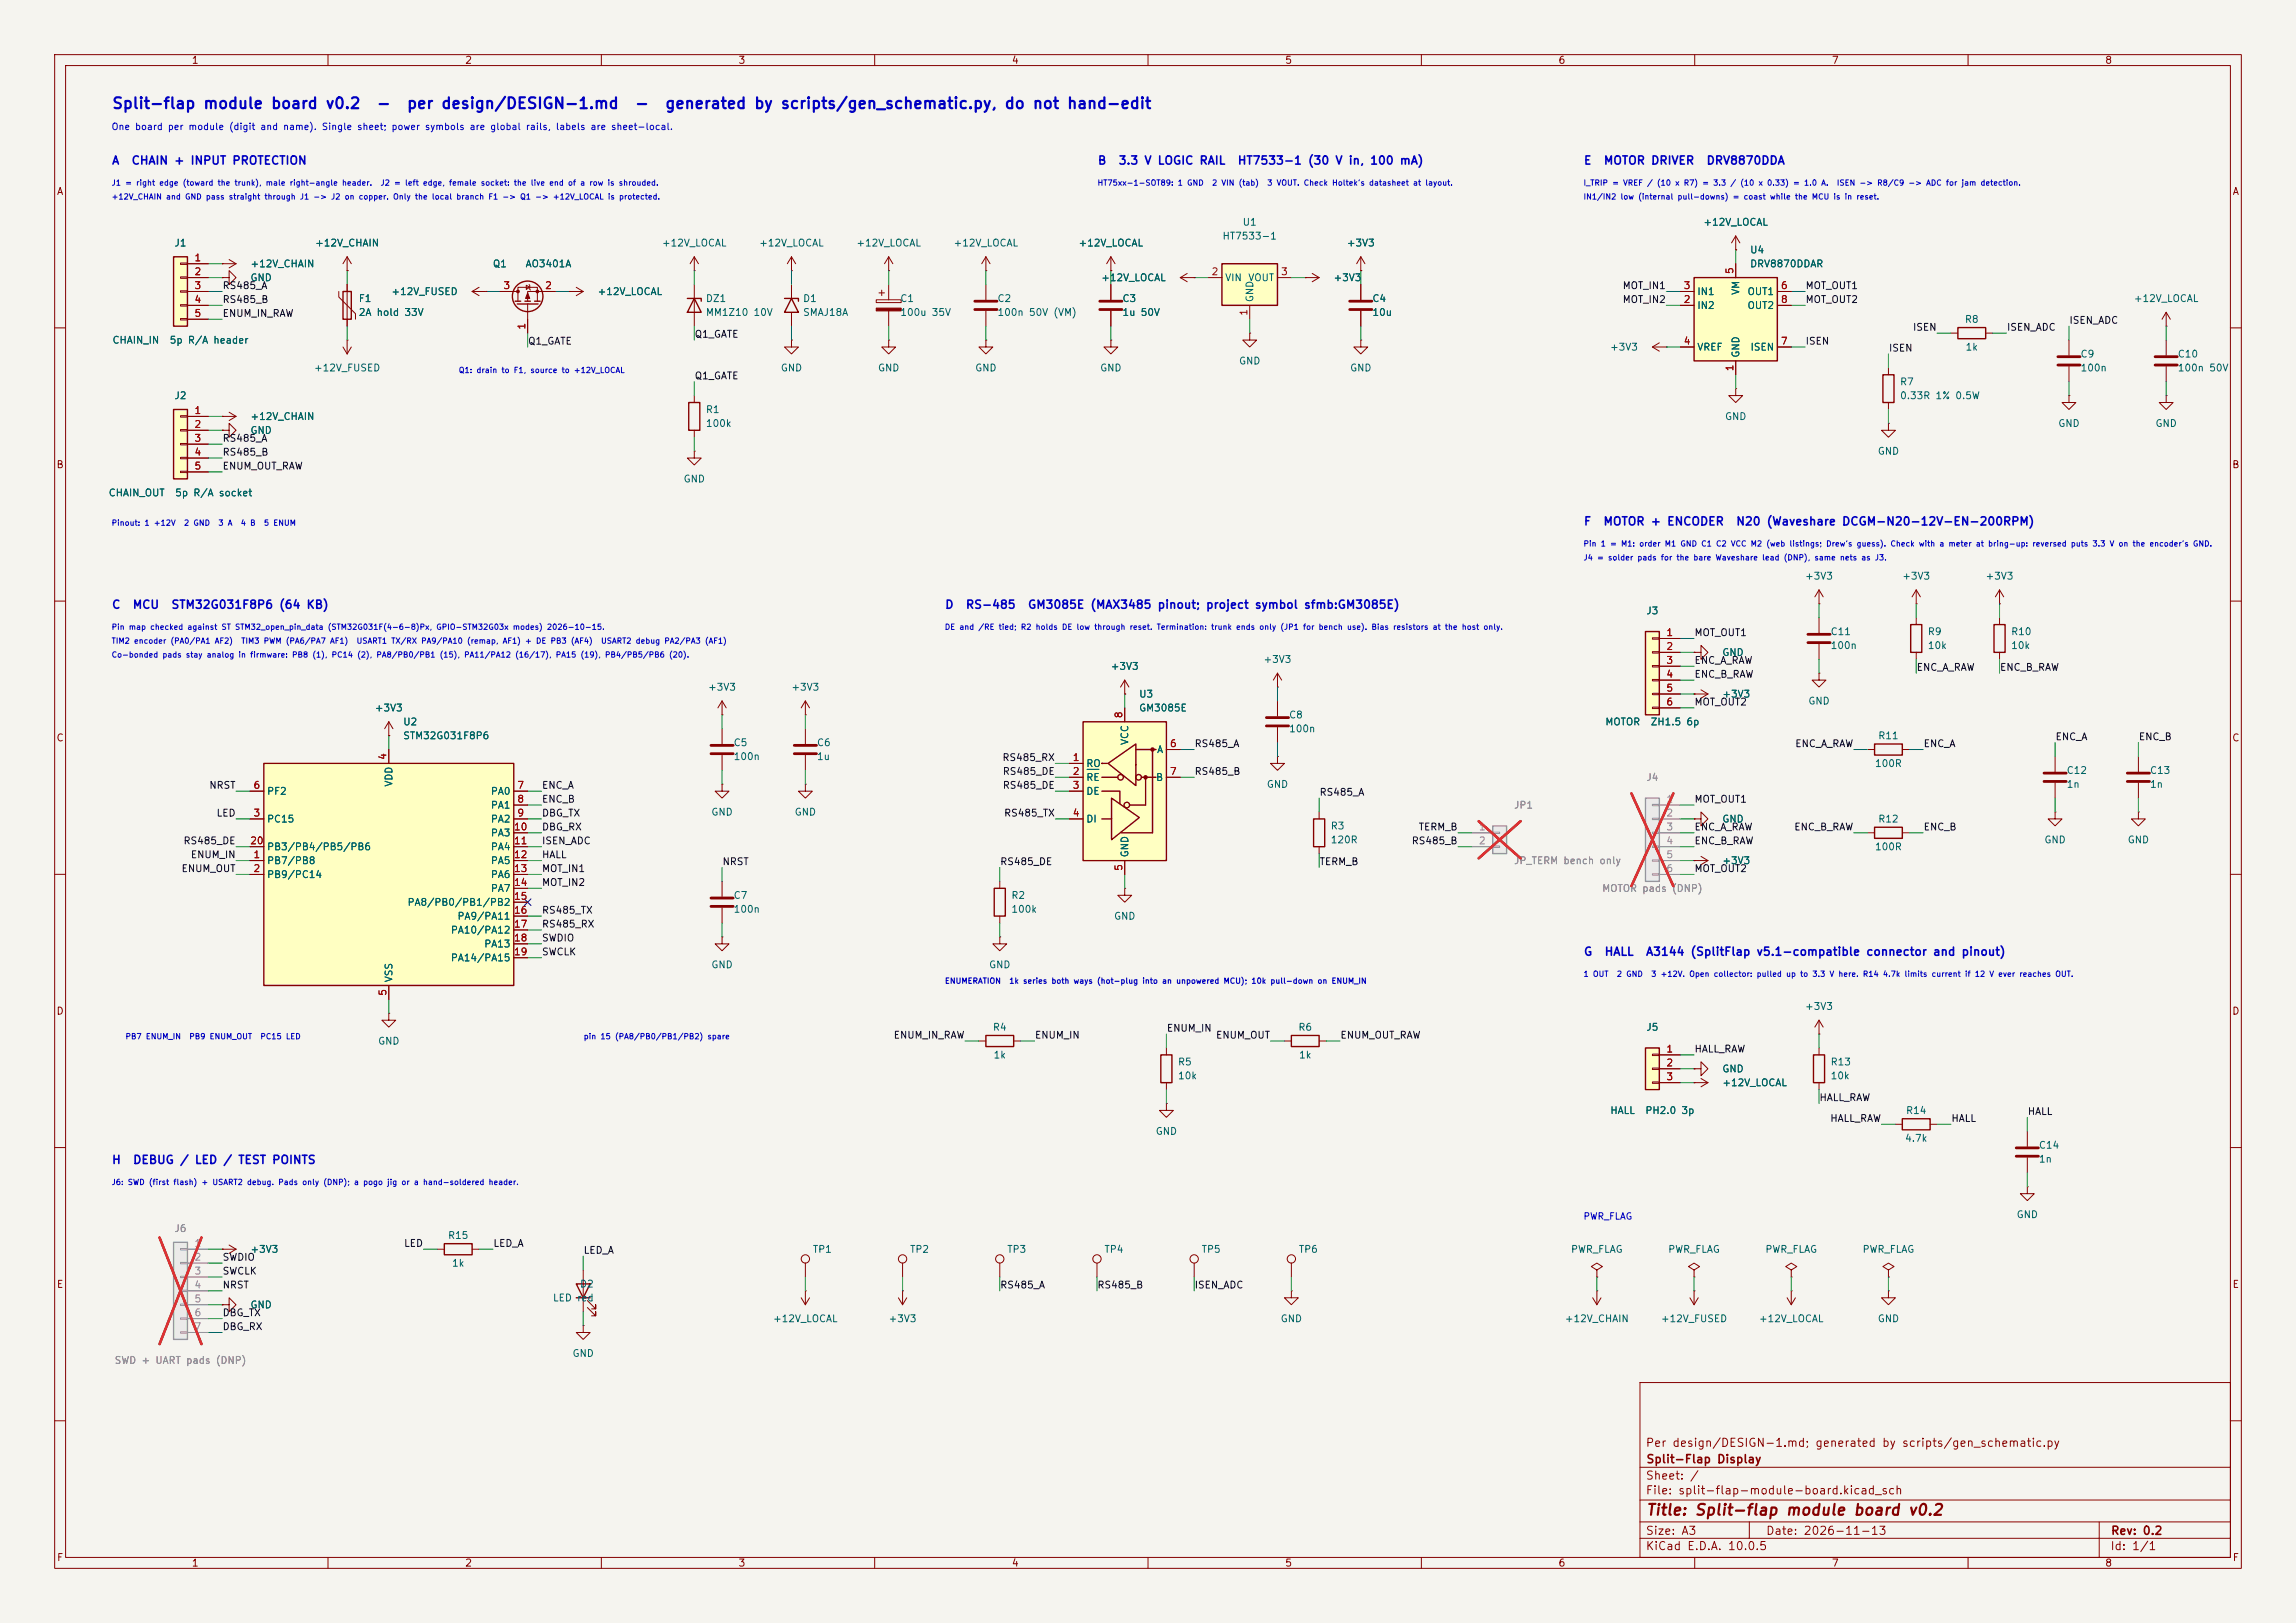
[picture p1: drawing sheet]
<svg xmlns="http://www.w3.org/2000/svg" width="420mm" height="297mm" viewBox="0 0 420 297" stroke-linecap="round" stroke-linejoin="round" font-family="sans-serif">
<defs><g id="words">
<g font-size="2" fill="#0000c2">
<text x="20.4" y="20.4">Split-flap module board v0.2</text>
<text x="68.8" y="20.4">-</text>
<text x="74.3" y="20.4">per design/DESIGN-1.md</text>
<text x="116" y="20.4">-</text>
<text x="121.5" y="20.4">generated by scripts/gen_schematic.py, do not hand-edit</text>
</g>
<text font-size="2" fill="#840000" x="301" y="277.8">Title: Split-flap module board v0.2</text>
<g font-size="1.5" fill="#0000c2">
<text x="20.4" y="30.5">A</text>
<text x="23.9" y="30.5">CHAIN + INPUT PROTECTION</text>
<text x="200.7" y="30.5">B</text>
<text x="204.5" y="30.5">3.3 V LOGIC RAIL</text>
<text x="226.3" y="30.5">HT7533-1 (30 V in, 100 mA)</text>
<text x="289.6" y="30.5">E</text>
<text x="293.3" y="30.5">MOTOR DRIVER</text>
<text x="312" y="30.5">DRV8870DDA</text>
<text x="289.6" y="96.5">F</text>
<text x="293.2" y="96.5">MOTOR + ENCODER</text>
<text x="317.5" y="96.5">N20 (Waveshare DCGM-N20-12V-EN-200RPM)</text>
<text x="20.4" y="111.8">C</text>
<text x="24.2" y="111.8">MCU</text>
<text x="31.2" y="111.8">STM32G031F8P6 (64 KB)</text>
<text x="172.8" y="111.8">D</text>
<text x="176.6" y="111.8">RS-485</text>
<text x="187.9" y="111.8">GM3085E (MAX3485 pinout; project symbol sfmb:GM3085E)</text>
<text x="289.6" y="175.3">G</text>
<text x="293.4" y="175.3">HALL</text>
<text x="301" y="175.3">A3144 (SplitFlap v5.1-compatible connector and pinout)</text>
<text x="20.4" y="213.4">H</text>
<text x="24.2" y="213.4">DEBUG / LED / TEST POINTS</text>
</g>
<g font-size="1.5" fill="#840000">
<text x="300.9" y="265.1">Per design/DESIGN-1.md; generated by scripts/gen_schematic.py</text>
<text x="301" y="268.1">Split-Flap Display</text>
<text x="300.9" y="273.8">File: split-flap-module-board.kicad_sch</text>
<text x="300.9" y="271.1">Sheet: /</text>
<text x="300.9" y="281.2">Size: A3</text>
<text x="322.9" y="281.2">Date: 2026-11-13</text>
<text x="386" y="281.2">Rev: 0.2</text>
<text x="300.9" y="284">KiCad E.D.A. 10.0.5</text>
<text x="385.9" y="284">Id: 1/1</text>
</g>
<g font-size="1.3" fill="#840000">
<text x="35" y="12">1</text>
<text x="85" y="12">2</text>
<text x="135" y="12">3</text>
<text x="185" y="12">4</text>
<text x="235" y="12">5</text>
<text x="285" y="12">6</text>
<text x="335" y="12">7</text>
<text x="385" y="12">8</text>
<text x="10.3" y="36">A</text>
<text x="408.3" y="36">A</text>
<text x="10.2" y="86">B</text>
<text x="408.2" y="86">B</text>
<text x="10.2" y="136">C</text>
<text x="408.2" y="136">C</text>
<text x="10.2" y="186">D</text>
<text x="408.2" y="186">D</text>
<text x="10.3" y="236">E</text>
<text x="408.3" y="236">E</text>
<text x="10.3" y="286">F</text>
<text x="35" y="287">1</text>
<text x="85" y="287">2</text>
<text x="135" y="287">3</text>
<text x="185" y="287">4</text>
<text x="235" y="287">5</text>
<text x="285" y="287">6</text>
<text x="335" y="287">7</text>
<text x="385" y="287">8</text>
<text x="408.3" y="286">F</text>
</g>
<g font-size="1.3" fill="#006464">
<text x="227.2" y="41.6">U1</text>
<text x="311.5" y="41.6">+12V_LOCAL</text>
<text x="31.8" y="45.4">J1</text>
<text x="57.5" y="45.4">+12V_CHAIN</text>
<text x="121" y="45.4">+12V_LOCAL</text>
<text x="138.8" y="45.4">+12V_LOCAL</text>
<text x="156.5" y="45.4">+12V_LOCAL</text>
<text x="174.3" y="45.4">+12V_LOCAL</text>
<text x="197.2" y="45.4">+12V_LOCAL</text>
<text x="223.5" y="44.1">HT7533-1</text>
<text x="246.3" y="45.4">+3V3</text>
<text x="320" y="46.7">U4</text>
<text x="45.7" y="49.2">+12V_CHAIN</text>
<text x="45.7" y="51.8">GND</text>
<text x="90" y="49.2">Q1</text>
<text x="96" y="49.2">AO3401A</text>
<text x="201.3" y="51.8">+12V_LOCAL</text>
<text x="224" y="51.8">VIN</text>
<text x="228.2" y="51.8">VOUT</text>
<text x="243.8" y="51.8">+3V3</text>
<text x="320" y="49.2">DRV8870DDAR</text>
<text x="65.5" y="55.6">F1</text>
<text x="65.5" y="58.1">2A hold 33V</text>
<text x="71.5" y="54.3">+12V_FUSED</text>
<text x="109.2" y="54.3">+12V_LOCAL</text>
<text x="129" y="55.6">DZ1</text>
<text x="129" y="58.1">MM1Z10 10V</text>
<text x="146.8" y="55.6">D1</text>
<text x="146.8" y="58.1">SMAJ18A</text>
<text x="164.6" y="55.6">C1</text>
<text x="164.6" y="58.1">100u 35V</text>
<text x="182.4" y="55.6">C2</text>
<text x="182.4" y="58.1">100n 50V (VM)</text>
<text x="205.2" y="55.6">C3</text>
<text x="205.2" y="58.1">1u 50V</text>
<text x="229.6" y="55.4" transform="rotate(-90 229.6 55.4)">GND</text>
<text x="250.9" y="55.6">C4</text>
<text x="250.9" y="58.1">10u</text>
<text x="310.4" y="56.8">IN2</text>
<text x="310.4" y="54.3">IN1</text>
<text x="318.5" y="54.1" transform="rotate(-90 318.5 54.1)">VM</text>
<text x="319.5" y="54.3">OUT1</text>
<text x="319.5" y="56.8">OUT2</text>
<text x="359.3" y="59.4">R8</text>
<text x="390.2" y="55.6">+12V_LOCAL</text>
<text x="20.5" y="63.2">CHAIN_IN</text>
<text x="30.9" y="63.2">5p R/A header</text>
<text x="294.4" y="64.5">+3V3</text>
<text x="310.4" y="64.5">VREF</text>
<text x="318.5" y="65.6" transform="rotate(-90 318.5 65.6)">GND</text>
<text x="320.1" y="64.5">ISEN</text>
<text x="359.4" y="64.5">1k</text>
<text x="380.5" y="65.7">C9</text>
<text x="398.3" y="65.7">C10</text>
<text x="57.3" y="68.3">+12V_FUSED</text>
<text x="142.7" y="68.3">GND</text>
<text x="160.5" y="68.3">GND</text>
<text x="178.3" y="68.3">GND</text>
<text x="201.1" y="68.3">GND</text>
<text x="226.5" y="67">GND</text>
<text x="246.9" y="68.3">GND</text>
<text x="347.5" y="70.8">R7</text>
<text x="380.5" y="68.3">100n</text>
<text x="398.3" y="68.3">100n 50V</text>
<text x="31.8" y="73.4">J2</text>
<text x="45.7" y="77.2">+12V_CHAIN</text>
<text x="129" y="75.9">R1</text>
<text x="315.4" y="77.2">GND</text>
<text x="347.5" y="73.4">0.33R 1% 0.5W</text>
<text x="45.7" y="79.7">GND</text>
<text x="129" y="78.4">100k</text>
<text x="343.4" y="83.5">GND</text>
<text x="376.4" y="78.4">GND</text>
<text x="394.2" y="78.4">GND</text>
<text x="124.9" y="88.6">GND</text>
<text x="19.8" y="91.1">CHAIN_OUT</text>
<text x="31.9" y="91.1">5p R/A socket</text>
<text x="330.1" y="106.4">+3V3</text>
<text x="347.9" y="106.4">+3V3</text>
<text x="363.1" y="106.4">+3V3</text>
<text x="301" y="112.7">J3</text>
<text x="334.8" y="116.5">C11</text>
<text x="334.8" y="119.1">100n</text>
<text x="352.5" y="116.5">R9</text>
<text x="352.5" y="119.1">10k</text>
<text x="367.8" y="116.5">R10</text>
<text x="367.8" y="119.1">10k</text>
<text x="203.1" y="122.9">+3V3</text>
<text x="231" y="121.6">+3V3</text>
<text x="314.9" y="120.3">GND</text>
<text x="68.5" y="130.5">+3V3</text>
<text x="129.4" y="126.7">+3V3</text>
<text x="144.7" y="126.7">+3V3</text>
<text x="208.3" y="128">U3</text>
<text x="208.3" y="130.5">GM3085E</text>
<text x="235.7" y="131.8">C8</text>
<text x="314.9" y="128">+3V3</text>
<text x="330.7" y="129.2">GND</text>
<text x="73.6" y="133">U2</text>
<text x="73.6" y="135.6">STM32G031F8P6</text>
<text x="134.1" y="136.9">C5</text>
<text x="149.3" y="136.9">C6</text>
<text x="206.7" y="136.4" transform="rotate(-90 206.7 136.4)">VCC</text>
<text x="235.7" y="134.3">100n</text>
<text x="293.5" y="133">MOTOR</text>
<text x="301.8" y="133">ZH1.5 6p</text>
<text x="343.5" y="135.6">R11</text>
<text x="134.1" y="139.4">100n</text>
<text x="149.3" y="139.4">1u</text>
<text x="198.6" y="140.7">RO</text>
<text x="198.6" y="143.2">RE</text>
<text x="211.4" y="143.2">B</text>
<text x="211.5" y="138.1">A</text>
<text x="342.9" y="140.7">100R</text>
<text x="377.9" y="141.9">C12</text>
<text x="393.2" y="141.9">C13</text>
<text x="48.7" y="145.7">PF2</text>
<text x="72.1" y="144.1" transform="rotate(-90 72.1 144.1)">VDD</text>
<text x="89.7" y="145.7">PA0</text>
<text x="89.7" y="148.3">PA1</text>
<text x="130" y="149.6">GND</text>
<text x="145.3" y="149.6">GND</text>
<text x="198.6" y="145.7">DE</text>
<text x="231.6" y="144.5">GND</text>
<text x="377.9" y="144.5">1n</text>
<text x="393.2" y="144.5">1n</text>
<text x="48.7" y="150.8">PC15</text>
<text x="48.7" y="155.9">PB3/PB4/PB5/PB6</text>
<text x="89.7" y="150.8">PA2</text>
<text x="89.7" y="153.4">PA3</text>
<text x="89.7" y="155.9">PA4</text>
<text x="198.6" y="150.8">DI</text>
<text x="243.3" y="152.1">R3</text>
<text x="243.3" y="154.6">120R</text>
<text x="314.9" y="150.8">GND</text>
<text x="342.9" y="155.9">100R</text>
<text x="343.5" y="150.8">R12</text>
<text x="373.9" y="154.6">GND</text>
<text x="389.1" y="154.6">GND</text>
<text x="48.7" y="158.4">PB7/PB8</text>
<text x="48.7" y="161">PB9/PC14</text>
<text x="89.7" y="158.4">PA5</text>
<text x="89.7" y="161">PA6</text>
<text x="206.7" y="157" transform="rotate(-90 206.7 157)">GND</text>
<text x="314.9" y="158.4">+3V3</text>
<text x="74.4" y="166.1">PA8/PB0/PB1/PB2</text>
<text x="89.7" y="163.5">PA7</text>
<text x="134.1" y="164.8">C7</text>
<text x="134.1" y="167.3">100n</text>
<text x="184.9" y="164.8">R2</text>
<text x="184.9" y="167.3">100k</text>
<text x="82.4" y="171.1">PA10/PA12</text>
<text x="83.6" y="168.6">PA9/PA11</text>
<text x="88.5" y="173.7">PA13</text>
<text x="203.7" y="168.6">GND</text>
<text x="72.1" y="179.9" transform="rotate(-90 72.1 179.9)">VSS</text>
<text x="82.4" y="176.2">PA14/PA15</text>
<text x="130" y="177.5">GND</text>
<text x="180.8" y="177.5">GND</text>
<text x="330.1" y="185.1">+3V3</text>
<text x="69.1" y="191.5">GND</text>
<text x="181.5" y="188.9">R4</text>
<text x="237.4" y="188.9">R6</text>
<text x="301" y="188.9">J5</text>
<text x="181.6" y="194">1k</text>
<text x="215.4" y="195.3">R5</text>
<text x="215.4" y="197.8">10k</text>
<text x="237.5" y="194">1k</text>
<text x="314.9" y="196.5">GND</text>
<text x="334.8" y="195.3">R13</text>
<text x="334.8" y="197.8">10k</text>
<text x="314.9" y="199.1">+12V_LOCAL</text>
<text x="211.3" y="208">GND</text>
<text x="294.5" y="204.2">HALL</text>
<text x="300.9" y="204.2">PH2.0 3p</text>
<text x="348.4" y="209.2">4.7k</text>
<text x="348.5" y="204.2">R14</text>
<text x="372.9" y="210.5">C14</text>
<text x="372.9" y="213.1">1n</text>
<text x="81.8" y="227">R15</text>
<text x="368.8" y="223.2">GND</text>
<text x="45.7" y="229.6">+3V3</text>
<text x="82.6" y="232.1">1k</text>
<text x="148.6" y="229.6">TP1</text>
<text x="166.4" y="229.6">TP2</text>
<text x="184.1" y="229.6">TP3</text>
<text x="201.9" y="229.6">TP4</text>
<text x="219.7" y="229.6">TP5</text>
<text x="237.5" y="229.6">TP6</text>
<text x="287.3" y="229.6">PWR_FLAG</text>
<text x="305" y="229.6">PWR_FLAG</text>
<text x="322.8" y="229.6">PWR_FLAG</text>
<text x="340.6" y="229.6">PWR_FLAG</text>
<text x="45.7" y="239.7">GND</text>
<text x="101" y="238.5">LED red</text>
<text x="106" y="235.9">D2</text>
<text x="141.3" y="242.3">+12V_LOCAL</text>
<text x="162.4" y="242.3">+3V3</text>
<text x="234.2" y="242.3">GND</text>
<text x="286.1" y="242.3">+12V_CHAIN</text>
<text x="303.7" y="242.3">+12V_FUSED</text>
<text x="321.6" y="242.3">+12V_LOCAL</text>
<text x="343.4" y="242.3">GND</text>
<text x="104.6" y="248.6">GND</text>
</g>
<g font-size="1.3" fill="#a90000">
<text x="35.5" y="48.1">1</text>
<text x="35.5" y="50.7">2</text>
<text x="35.5" y="53.2">3</text>
<text x="92" y="53.2">3</text>
<text x="99.6" y="53.2">2</text>
<text x="221.5" y="50.7">2</text>
<text x="234.2" y="50.7">3</text>
<text x="307.9" y="53.2">3</text>
<text x="317.4" y="50.3" transform="rotate(-90 317.4 50.3)">5</text>
<text x="325.7" y="53.2">6</text>
<text x="35.5" y="55.7">4</text>
<text x="35.5" y="58.3">5</text>
<text x="228.5" y="57.9" transform="rotate(-90 228.5 57.9)">1</text>
<text x="307.9" y="55.7">2</text>
<text x="325.7" y="55.7">8</text>
<text x="96.4" y="60.4" transform="rotate(-90 96.4 60.4)">1</text>
<text x="307.9" y="63.4">4</text>
<text x="325.7" y="63.4">7</text>
<text x="317.4" y="68" transform="rotate(-90 317.4 68)">1</text>
<text x="35.5" y="76.1">1</text>
<text x="35.5" y="78.6">2</text>
<text x="35.5" y="81.1">3</text>
<text x="35.5" y="83.7">4</text>
<text x="35.5" y="86.2">5</text>
<text x="304.7" y="116.7">1</text>
<text x="304.7" y="119.2">2</text>
<text x="304.7" y="121.8">3</text>
<text x="304.7" y="124.3">4</text>
<text x="205.6" y="131.5" transform="rotate(-90 205.6 131.5)">8</text>
<text x="304.7" y="126.9">5</text>
<text x="304.7" y="129.4">6</text>
<text x="213.9" y="137">6</text>
<text x="71" y="139.2" transform="rotate(-90 71 139.2)">4</text>
<text x="196.1" y="139.6">1</text>
<text x="196.1" y="142.1">2</text>
<text x="213.9" y="142.1">7</text>
<text x="46.3" y="149.7">3</text>
<text x="46.3" y="144.6">6</text>
<text x="94.5" y="144.6">7</text>
<text x="94.5" y="147.2">8</text>
<text x="94.5" y="149.7">9</text>
<text x="196.1" y="144.6">3</text>
<text x="196.1" y="149.7">4</text>
<text x="45.7" y="154.8">20</text>
<text x="93.9" y="152.3">10</text>
<text x="93.9" y="154.8">11</text>
<text x="46.3" y="157.3">1</text>
<text x="46.3" y="159.9">2</text>
<text x="93.9" y="157.3">12</text>
<text x="93.9" y="159.9">13</text>
<text x="205.6" y="159.5" transform="rotate(-90 205.6 159.5)">5</text>
<text x="93.9" y="162.4">14</text>
<text x="93.9" y="165">15</text>
<text x="93.9" y="167.5">16</text>
<text x="93.9" y="170">17</text>
<text x="93.9" y="172.6">18</text>
<text x="93.9" y="175.1">19</text>
<text x="71" y="182.3" transform="rotate(-90 71 182.3)">5</text>
<text x="304.7" y="192.9">1</text>
<text x="304.7" y="195.4">2</text>
<text x="304.7" y="198">3</text>
</g>
<g font-size="1.3" fill="#0f0f0f">
<text x="40.6" y="53.2">RS485_A</text>
<text x="296.7" y="53.2">MOT_IN1</text>
<text x="330.2" y="53.2">MOT_OUT1</text>
<text x="40.6" y="55.8">RS485_B</text>
<text x="40.6" y="58.3">ENUM_IN_RAW</text>
<text x="296.7" y="55.8">MOT_IN2</text>
<text x="330.2" y="55.8">MOT_OUT2</text>
<text x="378.4" y="59.6">ISEN_ADC</text>
<text x="96.5" y="63.4">Q1_GATE</text>
<text x="127" y="62.1">Q1_GATE</text>
<text x="330.2" y="63.4">ISEN</text>
<text x="345.4" y="64.6">ISEN</text>
<text x="349.8" y="60.8">ISEN</text>
<text x="367" y="60.8">ISEN_ADC</text>
<text x="127" y="69.7">Q1_GATE</text>
<text x="40.6" y="81.2">RS485_A</text>
<text x="40.6" y="83.7">RS485_B</text>
<text x="40.6" y="86.2">ENUM_OUT_RAW</text>
<text x="309.9" y="116.7">MOT_OUT1</text>
<text x="309.9" y="121.8">ENC_A_RAW</text>
<text x="309.9" y="124.3">ENC_B_RAW</text>
<text x="350.5" y="123.1">ENC_A_RAW</text>
<text x="365.7" y="123.1">ENC_B_RAW</text>
<text x="309.9" y="129.4">MOT_OUT2</text>
<text x="218.4" y="137">RS485_A</text>
<text x="328.3" y="137">ENC_A_RAW</text>
<text x="351.8" y="137">ENC_A</text>
<text x="375.9" y="135.8">ENC_A</text>
<text x="391.1" y="135.8">ENC_B</text>
<text x="183.3" y="139.6">RS485_RX</text>
<text x="183.3" y="142.1">RS485_DE</text>
<text x="218.4" y="142.1">RS485_B</text>
<text x="38.2" y="144.7">NRST</text>
<text x="39.5" y="149.7">LED</text>
<text x="99" y="144.7">ENC_A</text>
<text x="99" y="147.2">ENC_B</text>
<text x="99" y="149.7">DBG_TX</text>
<text x="183.3" y="144.7">RS485_DE</text>
<text x="183.6" y="149.7">RS485_TX</text>
<text x="241.3" y="145.9">RS485_A</text>
<text x="309.9" y="147.2">MOT_OUT1</text>
<text x="33.5" y="154.8">RS485_DE</text>
<text x="99" y="152.3">DBG_RX</text>
<text x="99" y="154.8">ISEN_ADC</text>
<text x="258.1" y="154.8">RS485_B</text>
<text x="259.4" y="152.3">TERM_B</text>
<text x="309.9" y="152.3">ENC_A_RAW</text>
<text x="309.9" y="154.8">ENC_B_RAW</text>
<text x="328.1" y="152.3">ENC_B_RAW</text>
<text x="351.8" y="152.3">ENC_B</text>
<text x="33.1" y="159.9">ENUM_OUT</text>
<text x="34.8" y="157.4">ENUM_IN</text>
<text x="99" y="157.4">HALL</text>
<text x="99" y="159.9">MOT_IN1</text>
<text x="132.1" y="158.6">NRST</text>
<text x="182.9" y="158.6">RS485_DE</text>
<text x="241.3" y="158.6">TERM_B</text>
<text x="309.9" y="159.9">MOT_OUT2</text>
<text x="99" y="162.4">MOT_IN2</text>
<text x="99" y="167.5">RS485_TX</text>
<text x="99" y="170.1">RS485_RX</text>
<text x="99" y="172.6">SWDIO</text>
<text x="99" y="175.1">SWCLK</text>
<text x="163.4" y="190.4">ENUM_IN_RAW</text>
<text x="189.2" y="190.4">ENUM_IN</text>
<text x="213.3" y="189.1">ENUM_IN</text>
<text x="222.3" y="190.4">ENUM_OUT</text>
<text x="245.1" y="190.4">ENUM_OUT_RAW</text>
<text x="309.9" y="192.9">HALL_RAW</text>
<text x="332.7" y="201.8">HALL_RAW</text>
<text x="334.7" y="205.6">HALL_RAW</text>
<text x="356.8" y="205.6">HALL</text>
<text x="370.8" y="204.3">HALL</text>
<text x="40.6" y="231">SWDIO</text>
<text x="40.6" y="233.6">SWCLK</text>
<text x="73.8" y="228.5">LED</text>
<text x="90.1" y="228.5">LED_A</text>
<text x="106.7" y="229.7">LED_A</text>
<text x="40.6" y="236.1">NRST</text>
<text x="182.9" y="236.1">RS485_A</text>
<text x="200.6" y="236.1">RS485_B</text>
<text x="218.4" y="236.1">ISEN_ADC</text>
<text x="40.6" y="243.7">DBG_RX</text>
<text x="40.6" y="241.2">DBG_TX</text>
</g>
<g font-size="1.3" fill="#939391">
<text x="301" y="143.2">J4</text>
<text x="276.8" y="148.3">JP1</text>
<text x="276.8" y="158.4">JP_TERM bench only</text>
<text x="293" y="163.5">MOTOR pads (DNP)</text>
<text x="31.8" y="225.8">J6</text>
<text x="20.9" y="249.9">SWD + UART pads (DNP)</text>
</g>
<g font-size="1.3" fill="#a5a4a2">
<text x="304.7" y="147.2">1</text>
<text x="304.7" y="149.7">2</text>
<text x="270.4" y="152.3">1</text>
<text x="270.4" y="154.8">2</text>
<text x="304.7" y="152.3">3</text>
<text x="304.7" y="154.8">4</text>
<text x="304.7" y="157.3">5</text>
<text x="304.7" y="159.9">6</text>
<text x="35.5" y="228.5">1</text>
<text x="35.5" y="231">2</text>
<text x="35.5" y="233.5">3</text>
<text x="35.5" y="236.1">4</text>
<text x="35.5" y="238.6">5</text>
<text x="35.5" y="241.2">6</text>
<text x="35.5" y="243.7">7</text>
</g>
<g font-size="1.2" fill="#0000c2">
<text x="20.3" y="24.1">One board per module (digit and name). Single sheet; power symbols are global rails, labels are sheet-local.</text>
<text x="289.5" y="223.5">PWR_FLAG</text>
</g>
<g font-size="1" fill="#0000c2">
<text x="20.3" y="34.2">J1 = right edge (toward the trunk), male right-angle header.</text>
<text x="69.5" y="34.2">J2 = left edge, female socket: the live end of a row is shrouded.</text>
<text x="200.7" y="34.2">HT75xx-1-SOT89: 1 GND</text>
<text x="221.6" y="34.2">2 VIN (tab)</text>
<text x="231.7" y="34.2">3 VOUT. Check Holtek's datasheet at layout.</text>
<text x="289.6" y="34.2">I_TRIP = VREF / (10 x R7) = 3.3 / (10 x 0.33) = 1.0 A.</text>
<text x="335.9" y="34.2">ISEN -&gt; R8/C9 -&gt; ADC for jam detection.</text>
<text x="20.3" y="36.8">+12V_CHAIN and GND pass straight through J1 -&gt; J2 on copper. Only the local branch F1 -&gt; Q1 -&gt; +12V_LOCAL is protected.</text>
<text x="289.6" y="36.8">IN1/IN2 low (internal pull-downs) = coast while the MCU is in reset.</text>
<text x="83.8" y="68.5">Q1: drain to F1, source to +12V_LOCAL</text>
<text x="20.3" y="96.4">Pinout: 1 +12V</text>
<text x="33.6" y="96.4">2 GND</text>
<text x="39.8" y="96.4">3 A</text>
<text x="43.9" y="96.4">4 B</text>
<text x="48.2" y="96.4">5 ENUM</text>
<text x="289.6" y="100.3">Pin 1 = M1: order M1 GND C1 C2 VCC M2 (web listings; Drew's guess). Check with a meter at bring-up: reversed puts 3.3 V on the encoder's GND.</text>
<text x="289.6" y="102.8">J4 = solder pads for the bare Waveshare lead (DNP), same nets as J3.</text>
<text x="20.3" y="115.5">Pin map checked against ST STM32_open_pin_data (STM32G031F(4-6-8)Px, GPIO-STM32G03x modes) 2026-10-15.</text>
<text x="20.3" y="118">TIM2 encoder (PA0/PA1 AF2)</text>
<text x="44" y="118">TIM3 PWM (PA6/PA7 AF1)</text>
<text x="65.1" y="118">USART1 TX/RX PA9/PA10 (remap, AF1) + DE PB3 (AF4)</text>
<text x="109.8" y="118">USART2 debug PA2/PA3 (AF1)</text>
<text x="172.7" y="115.5">DE and /RE tied; R2 holds DE low through reset. Termination: trunk ends only (JP1 for bench use). Bias resistors at the host only.</text>
<text x="20.3" y="120.6">Co-bonded pads stay analog in firmware: PB8 (1), PC14 (2), PA8/PB0/PB1 (15), PA11/PA12 (16/17), PA15 (19), PB4/PB5/PB6 (20).</text>
<text x="289.6" y="179">1 OUT</text>
<text x="295.7" y="179">2 GND</text>
<text x="301.9" y="179">3 +12V. Open collector: pulled up to 3.3 V here. R14 4.7k limits current if 12 V ever reaches OUT.</text>
<text x="172.8" y="180.3">ENUMERATION</text>
<text x="184.5" y="180.3">1k series both ways (hot-plug into an unpowered MCU); 10k pull-down on ENUM_IN</text>
<text x="22.9" y="190.4">PB7 ENUM_IN</text>
<text x="34.5" y="190.4">PB9 ENUM_OUT</text>
<text x="47.5" y="190.4">PC15 LED</text>
<text x="106.7" y="190.4">pin 15 (PA8/PB0/PB1/PB2) spare</text>
<text x="20.3" y="217.1">J6: SWD (first flash) + USART2 debug. Pads only (DNP); a pogo jig or a hand-soldered header.</text>
</g>
</g></defs>
<path d="M0 0h420v297h-420z" fill="#f5f4ef" stroke="#f5f4ef" stroke-width=".18"/>
<g fill="none" stroke="#840000" stroke-width=".18">
<path d="M10 10h400v277h-400zM12 12h396v273h-396zM60 10v2M110 10v2M160 10v2M210 10v2M260 10v2M310 10v2M360 10v2M10 60h2M144.8 62.2v1.3h1.2l-1.2 1.3-1.3-1.3h1.3M144.8 62.2h.1"/>
<path d="M162.6 62.2v1.3h1.2l-1.2 1.3-1.3-1.3h1.3M162.6 62.2h.1M408 60h2M10 110h2M408 110h2M10 160h2M408 160h2M132.1 171.5v1.2h1.2l-1.2 1.3-1.3-1.3h1.3M132.1 171.5h.1M132.1 161.3v2.8M132.1 166.1v2.8M71.1 185.4v1.3h1.3l-1.3 1.3-1.3-1.3h1.3"/>
<path d="M71.1 185.4h.1M10 210h2M370.8 217.2v1.2h1.3l-1.3 1.3-1.2-1.3h1.2M370.8 217.2h.1M370.8 207v2.8M370.8 211.8v2.8M408 210h2M182.9 231.1v2.6M236.2 231.1v2.6M300 253h108v32h-108zM10 260h2M300 278.5h108"/>
<path d="M300 274.5h108M300 268.5h108M320 278.5v3M384 278.5v6.5M408 260h2M60 285v2M110 285v2M160 285v2M210 285v2M260 285v2M300 281.5h108M310 285v2"/>
<path d="M360 285v2"/>
<circle cx="182.9" cy="230.4" r=".76"/>
<circle cx="236.2" cy="230.4" r=".76"/>
</g>
<path d="M130 164.3h4.1M130 165.9h4.1M368.8 210.1h4.1M368.8 211.6h4.1" fill="none" stroke="#840000" stroke-width=".51"/>
<path d="M198.1 132.1h15.3v25.4h-15.3z" fill="#ffffc2"/>
<g fill="none" stroke="#840000" stroke-width=".25">
<path d="M143.5 54.6h2.5v.5M144.8 54.6l1.2 2.6h-2.5zM198.1 132.1h15.3v25.4h-15.3zM201.7 139.7h-.2h1.1M202.7 139.7l5.1-3.6v7.7zM207.8 137.2h3.7M210.8 137.2v15.2h-5.7M201.5 144.8h3.4v2.3M201.5 142.2h3M201.5 149.9h1.7M203.3 146.1l5.1 3.5-5.1 4.1zM208.8 142.2h2.7"/>
<path d="M209.5 142.2v5.1h-2.9M240.3 149.9h2v5h-2zM331.7 193h2.1v5.1h-2.1zM348 204.7h5.1v2.1h-5.1z"/>
<circle cx="205" cy="142.2" r=".51"/>
<circle cx="206.1" cy="147.3" r=".51"/>
<circle cx="208.3" cy="142.2" r=".51"/>
</g>
<g fill="#840000" stroke="#840000" stroke-width=".25">
<circle cx="209.5" cy="142.2" r=".28"/>
<circle cx="210.8" cy="137.2" r=".28"/>
</g>
<g fill="none" stroke="#840000" stroke-width=".18">
<path d="M144.8 52.1v2.5M144.8 57.2v2.5M160.3 54.9h4.5v.5h-4.5zM160.8 53.6h1M161.3 53.1v1M162.6 52.1v2.8M162.6 56.9v2.8M180.3 52.1v2.8M180.3 56.9v2.8M248.9 52.1v2.8M248.9 56.9v2.8M180.3 62.2v1.3h1.3l-1.3 1.3-1.2-1.3h1.2"/>
<path d="M180.3 62.2h.1M203.2 62.2v1.3h1.3l-1.3 1.3-1.3-1.3h1.3M203.2 62.2h.1M195.6 139.7h2.5M205.7 129.5v2.6M213.4 137.2h2.5M233.7 138.4v1.3h1.2l-1.2 1.3-1.3-1.3h1.3M233.7 138.4h.1M233.7 125.7h.1M233.7 123.2v2.5M233.7 128.3v2.8M233.7 133.1v2.8"/>
<path d="M233.7 123.2l-.8 1.3M233.7 123.2l.7 1.3M195.6 142.2h2.5M195.6 144.8h2.5M195.6 149.9h2.5M205.7 157.5v2.5M213.4 142.2h2.5M241.3 148.6v1.3M241.3 154.9v1.3M309.9 157.5h.1M309.9 157.5h2.5M311.1 156.7l1.3 .8"/>
<path d="M312.4 157.5l-1.3 .7M309.9 195.6h1.2v-1.3l1.3 1.3-1.3 1.3v-1.3M309.9 195.6h.1M332.7 189.2h.1M332.7 186.7l-.7 1.3M332.7 186.7l.8 1.3M332.7 186.7v2.5M332.7 191.8v1.2M332.7 198.1v1.3M213.4 201.9v1.3h1.2l-1.2 1.3-1.3-1.3h1.3M213.4 201.9h.1M346.7 205.7h1.3"/>
<path d="M353.1 205.7h1.2"/>
</g>
<path d="M198.9 140.8h2.1" fill="none" stroke="#006464" stroke-width=".18"/>
<path d="M160.3 56.4h4.5v.5h-4.5z" fill="#840000" stroke="#840000" stroke-width=".18"/>
<path d="M178.3 55.1h4.1M178.3 56.6h4.1M246.9 55.1h4.1M246.9 56.6h4.1M231.6 131.3h4.1M231.6 132.8h4.1" fill="none" stroke="#840000" stroke-width=".51"/>
<path d="M301 191.8h2.5v7.6h-2.5z" fill="#ffffc2"/>
<path d="M342.9 136.1h5.1v2.1h-5.1zM301 191.8h2.5v7.6h-2.5z" fill="none" stroke="#840000" stroke-width=".25"/>
<g fill="none" stroke="#840000" stroke-width=".18">
<path d="M144.8 49.5h.1M144.8 47l-.8 1.3M144.8 47l.7 1.3M144.8 47v2.5M162.6 49.5h.1M162.6 47l-.8 1.3M162.6 47l.7 1.3M162.6 47v2.5M203.2 49.5h.1M203.2 47l-.8 1.3M203.2 47l.8 1.3M203.2 47v2.5"/>
<path d="M228.6 61v1.2h1.3l-1.3 1.3-1.3-1.3h1.3M228.6 61h.1M248.9 62.2v1.3h1.3l-1.3 1.3-1.3-1.3h1.3M248.9 62.2h.1M317.5 71.1v1.3h1.3l-1.3 1.3-1.3-1.3h1.3M317.5 71.1h.1M332.7 113v2.8M332.7 117.9v2.8M332.7 123.2v1.3h1.3l-1.3 1.2-1.2-1.2h1.2M332.7 123.2h.1M341.6 137.2h1.3M348 137.2h1.2"/>
<path d="M302.3 192.9h1.2v.3h-1.2zM302.3 195.5h1.2v.2h-1.2zM302.3 198h1.2v.2h-1.2zM303.5 193h3.8M303.5 195.6h3.8M303.5 198.1h3.8M309.9 198.1h.1M309.9 198.1h2.5M311.1 197.4l1.3 .7M312.4 198.1l-1.3 .8M218.4 231.1v2.6M236.2 236.2v1.3h1.3l-1.3 1.3-1.3-1.3h1.3"/>
<path d="M236.2 236.2h.1"/>
<circle cx="218.4" cy="230.4" r=".76"/>
</g>
<path d="M330.7 116.1h4.1M330.7 117.6h4.1" fill="none" stroke="#840000" stroke-width=".51"/>
<path d="M223.5 48.3h10.2v7.6h-10.2z" fill="#ffffc2"/>
<path d="M223.5 48.3h10.2v7.6h-10.2z" fill="none" stroke="#840000" stroke-width=".25"/>
<path d="M180.3 49.5h.1M180.3 47l-.7 1.3M180.3 47l.8 1.3M180.3 47v2.5M221 50.8h2.5M228.6 55.9v2.5M233.7 50.8h2.5" fill="none" stroke="#840000" stroke-width=".18"/>
<path d="M301 115.6h2.5v15.2h-2.5z" fill="#ffffc2"/>
<path d="M301 115.6h2.5v15.2h-2.5z" fill="none" stroke="#840000" stroke-width=".25"/>
<g fill="none" stroke="#840000" stroke-width=".18">
<path d="M302.3 116.7h1.2v.3h-1.2zM302.3 119.3h1.2v.2h-1.2zM303.5 116.8h3.8M303.5 119.4h3.8M309.9 119.4h1.2v-1.3l1.3 1.3-1.3 1.3v-1.3M309.9 119.4h.1M302.3 121.8h1.2v.2h-1.2zM302.3 124.3h1.2v.3h-1.2zM302.3 126.9h1.2v.2h-1.2zM302.3 129.4h1.2v.3h-1.2zM303.5 121.9h3.8M303.5 124.5h3.8"/>
<path d="M303.5 127h3.8M303.5 129.5h3.8"/>
</g>
<path d="M309.9 50.8h15.2v15.2h-15.2z" fill="#ffffc2"/>
<path d="M309.9 50.8h15.2v15.2h-15.2z" fill="none" stroke="#840000" stroke-width=".25"/>
<g fill="none" stroke="#840000" stroke-width=".18">
<path d="M307.3 55.9h2.6M307.3 53.3h2.6M317.5 45.7h.1M317.5 43.2v2.5M317.5 48.3v2.5M317.5 43.2l-.8 1.3M317.5 43.2l.8 1.3M325.1 55.9h2.6M325.1 53.3h2.6M302.3 63.5h2.5M302.3 63.5l1.2 .8M303.5 62.7l-1.2 .8"/>
<path d="M304.8 63.5h.1M307.3 63.5h2.6M317.5 66v2.6M325.1 63.5h2.6M309.9 127h.1M309.9 127h2.5M311.1 126.2l1.3 .8M312.4 127l-1.3 .8"/>
</g>
<path d="M31.7 74.9h2.6v12.7h-2.6z" fill="#ffffc2"/>
<path d="M31.7 74.9h2.6v12.7h-2.6z" fill="none" stroke="#840000" stroke-width=".25"/>
<g fill="none" stroke="#840000" stroke-width=".18">
<path d="M40.6 48.3h.1M40.6 50.8h1.3v-1.3l1.3 1.3-1.3 1.3v-1.3M40.6 50.8h.1M40.6 48.3h2.6M41.9 47.5l1.3 .8M43.2 48.3l-1.3 .7M33 76.1h1.3v.2h-1.3zM33 78.6h1.3v.3h-1.3zM34.3 76.2h3.8M34.3 78.7h3.8M40.6 76.2h.1M40.6 78.7h1.3v-1.2l1.3 1.2-1.3 1.3v-1.3"/>
<path d="M40.6 78.7h.1M40.6 76.2h2.6M41.9 75.4l1.3 .8M43.2 76.2l-1.3 .8M33 81.2h1.3v.2h-1.3zM33 83.7h1.3v.2h-1.3zM33 86.2h1.3v.3h-1.3zM34.3 81.3h3.8M34.3 83.8h3.8M34.3 86.4h3.8M332.7 110.5h.1M332.7 108l-.7 1.2"/>
<path d="M332.7 108l.8 1.2M332.7 108v2.5M350.5 110.5h.1M350.5 108l-.7 1.2M350.5 108l.8 1.2M350.5 108v2.5"/>
</g>
<path d="M31.7 47h2.6v12.7h-2.6z" fill="#ffffc2"/>
<path d="M31.7 47h2.6v12.7h-2.6zM344.4 68.6h2.1v5.1h-2.1z" fill="none" stroke="#840000" stroke-width=".25"/>
<g fill="none" stroke="#840000" stroke-width=".18">
<path d="M33 48.1h1.3v.3h-1.3zM33 50.7h1.3v.2h-1.3zM33 53.2h1.3v.3h-1.3zM33 55.8h1.3v.2h-1.3zM33 58.3h1.3v.2h-1.3zM34.3 48.3h3.8M34.3 50.8h3.8M34.3 53.3h3.8M34.3 55.9h3.8M34.3 58.4h3.8M345.4 77.5v1.2h1.3l-1.3 1.3-1.2-1.3h1.2M345.4 77.5h.1"/>
<path d="M345.4 67.3v1.3M345.4 73.7v1.2M71.1 134.6h.1M71.1 132.1l-.7 1.3M71.1 132.1l.8 1.3M71.1 132.1v2.5"/>
</g>
<path d="M48.3 139.7h45.7v40.6h-45.7z" fill="#ffffc2"/>
<path d="M125.7 54.6h2.6v.5M127 54.6l1.3 2.6h-2.6zM358.1 59.9h5.1v2.1h-5.1zM48.3 139.7h45.7v40.6h-45.7zM81.3 227.6h5.1v2h-5.1z" fill="none" stroke="#840000" stroke-width=".25"/>
<g fill="none" stroke="#840000" stroke-width=".18">
<path d="M127 49.5h.1M127 47v2.5M127 52.1v7.6M127 47l-.8 1.3M127 47l.8 1.3M396.2 59.7h.1M396.2 57.2v2.5M396.2 57.2l-.7 1.2M396.2 57.2l.8 1.2M356.9 61h1.2M363.2 61h1.3M378.5 72.4v1.3h1.2l-1.2 1.2-1.3-1.2h1.3"/>
<path d="M378.5 72.4h.1M378.5 62.2v2.8M378.5 67.1v2.8M396.2 72.4v1.3h1.3l-1.3 1.2-1.2-1.2h1.2M396.2 72.4h.1M396.2 62.2v2.8M396.2 67.1v2.8M71.1 137.2v2.5M45.7 157.5h2.6M45.7 149.9h2.6M45.7 144.8h2.6M45.7 154.9h2.6"/>
<path d="M94 157.5h2.5M94 149.9h2.5M94 144.8h2.5M94 147.3h2.5M94 152.4h2.5M94 154.9h2.5M45.7 160h2.6M94 160h2.5M94 162.6h2.5M94 165.1h2.5M94 167.6h2.5M94 170.2h2.5"/>
<path d="M94 172.7h2.5M94 175.3h2.5M71.1 180.3v2.6M40.6 228.6h.1M40.6 238.8h1.3v-1.3l1.3 1.3-1.3 1.2v-1.2M40.6 238.8h.1M40.6 228.6h2.6M41.9 227.8l1.3 .8M43.2 228.6l-1.3 .8M80 228.6h1.3M86.4 228.6h1.2M106.7 242.6v1.2h1.2l-1.2 1.3-1.3-1.3h1.3"/>
<path d="M106.7 242.6h.1"/>
</g>
<path d="M376.4 65.3h4.1M376.4 66.8h4.1M394.2 65.3h4.1M394.2 66.8h4.1" fill="none" stroke="#840000" stroke-width=".51"/>
<path d="M31.7 227.3h2.6v17.8h-2.6z" fill="#ebeae8"/>
<path d="M31.7 227.3h2.6v17.8h-2.6z" fill="none" stroke="#9c9b98" stroke-width=".25"/>
<g fill="none" stroke="#9c9b98" stroke-width=".18">
<path d="M33 228.5h1.3v.2h-1.3zM33 231h1.3v.3h-1.3zM33 233.6h1.3v.2h-1.3zM33 236.1h1.3v.2h-1.3zM33 238.6h1.3v.3h-1.3zM34.3 228.6h3.8M34.3 231.1h3.8M34.3 233.7h3.8M34.3 236.2h3.8M34.3 238.8h3.8M33 241.2h1.3v.2h-1.3zM33 243.7h1.3v.3h-1.3z"/>
<path d="M34.3 241.3h3.8M34.3 243.8h3.8"/>
</g>
<path d="M29.2 226.5l7.7 19.5M36.9 226.5l-7.7 19.5" fill="none" stroke="#e12e31" stroke-width=".46"/>
<g fill="none" stroke="#840000" stroke-width=".25">
<path d="M94.2 55.1h1M94.6 55.6h3.8M96 55.1h1M97.8 55.1h1M126 73.7h2v5h-2zM349.5 114.3h2v5.1h-2zM364.7 114.3h2.1v5.1h-2.1zM181.9 162.6h2v5h-2z"/>
<circle cx="96.5" cy="54.2" r="2.79"/>
</g>
<g fill="none" stroke="#840000" stroke-width=".18">
<path d="M63.5 49.5h.1M63.5 47v2.5M63.5 47l-.8 1.3M63.5 47l.8 1.3M86.4 53.3h2.5M86.4 53.3l1.2 .8M87.6 52.6l-1.2 .7M88.9 53.3h.1M91.4 53.3h3.3M94.7 55.1v-2.5h3.6v2.5M96.3 52.2l.6 .4-.6 .4zM96.5 55.6v5.4"/>
<path d="M96.8 52.1l.1 .1v.8l.1 .1M101.6 53.3h-5.1v1.8M104.1 53.3h.1M104.1 53.3h2.6M105.4 52.6l1.3 .7M106.7 53.3l-1.3 .8M62.7 63.5l.8 1.3M63.5 62.2h.1M63.5 62.2v2.6M64.3 63.5l-.8 1.3M127 72.4v1.3M127 78.7v1.3"/>
<path d="M127 82.6v1.2h1.3l-1.3 1.3-1.3-1.3h1.3M127 82.6h.1M350.5 113v1.3M350.5 119.4v1.3M365.8 110.5h.1M365.8 108v2.5M365.8 113v1.3M365.8 119.4v1.3M365.8 108l-.8 1.2M365.8 108l.7 1.2M147.3 130.8h.1M147.3 128.3l-.7 1.2"/>
<path d="M147.3 128.3l.8 1.2M147.3 128.3v2.5M147.3 133.4v2.7M147.3 138.2v2.8M205.7 127h.1M205.7 124.5l-.7 1.2M205.7 124.5l.8 1.2M205.7 124.5v2.5M375.9 138.4v2.8M391.2 138.4v2.8M132.1 143.5v1.3h1.2l-1.2 1.3-1.3-1.3h1.3M132.1 143.5h.1"/>
<path d="M147.3 143.5v1.3h1.3l-1.3 1.3-1.3-1.3h1.3M147.3 143.5h.1M309.9 149.9h1.2v-1.3l1.3 1.3-1.3 1.2v-1.2M309.9 149.9h.1M375.9 148.6v1.3h1.3l-1.3 1.2-1.3-1.2h1.3M375.9 148.6h.1M375.9 143.3v2.8M391.2 148.6v1.3h1.2l-1.2 1.2-1.3-1.2h1.3M391.2 148.6h.1M391.2 143.3v2.8M182.9 171.5v1.2h1.2l-1.2 1.3-1.3-1.3h1.3M182.9 171.5h.1"/>
<path d="M182.9 161.3v1.3M182.9 167.6v1.3M205.7 162.6v1.2h1.3l-1.3 1.3-1.2-1.3h1.2M205.7 162.6h.1"/>
</g>
<g fill="#840000" stroke="#840000" stroke-width=".18">
<path d="M96.5 53.6l.4 1h-.8z"/>
<circle cx="94.7" cy="53.3" r=".25"/>
<circle cx="98.3" cy="53.3" r=".25"/>
</g>
<path d="M145.3 136.4h4.1M145.3 137.9h4.1M373.9 141.5h4.1M373.9 143h4.1M389.1 141.5h4.1M389.1 143h4.1" fill="none" stroke="#840000" stroke-width=".51"/>
<path d="M273 151.1h2.6v5.1h-2.6z" fill="#ebeae8"/>
<path d="M273 151.1h2.6v5.1h-2.6z" fill="none" stroke="#9c9b98" stroke-width=".25"/>
<path d="M269.2 152.4h3.8M269.2 154.9h3.8M273 152.3h1.3v.2h-1.3zM273 154.8h1.3v.3h-1.3z" fill="none" stroke="#9c9b98" stroke-width=".18"/>
<path d="M270.5 150.3l7.7 6.8M278.2 150.3l-7.7 6.8" fill="none" stroke="#e12e31" stroke-width=".46"/>
<path d="M201.2 55.1h4M201.2 56.6h4M130 136.4h4.1M130 137.9h4.1" fill="none" stroke="#840000" stroke-width=".51"/>
<g fill="none" stroke="#840000" stroke-width=".18">
<path d="M203.2 52.1v2.8M203.2 56.9v2.8M238.8 50.8h.1M238.8 50.8h2.5M240 50l1.3 .8M241.3 50.8l-1.3 .8M248.9 49.5h.1M248.9 47l-.7 1.3M248.9 47l.8 1.3M248.9 47v2.5M132.1 130.8h.1M132.1 128.3v2.5"/>
<path d="M132.1 133.4v2.7M132.1 138.2v2.8M132.1 128.3l-.8 1.2M132.1 128.3l.7 1.2M341.6 152.4h1.3M348 152.4h1.2M213.4 191.8v1.2M213.4 198.1v1.3M234.9 190.5h1.3M241.3 190.5h1.3M326.9 237.5l.8 1.3M327.7 232.4l1-.6-1-.7-1.1 .7 1.1 .6v1.3"/>
<path d="M327.7 233.7h.1M327.7 236.2h.1M327.7 236.2v2.6M328.4 237.5l-.7 1.3M345.4 232.4l1.1-.6-1.1-.7-1 .7 1 .6v1.3M345.4 233.7h.1M345.4 236.2v1.3h1.3l-1.3 1.3-1.2-1.3h1.2M345.4 236.2h.1"/>
</g>
<path d="M342.9 151.4h5.1v2h-5.1zM212.3 193h2.1v5.1h-2.1zM236.2 189.5h5.1v2h-5.1z" fill="none" stroke="#840000" stroke-width=".25"/>
<path d="M301 146.1h2.5v15.2h-2.5z" fill="#ebeae8"/>
<path d="M301 146.1h2.5v15.2h-2.5z" fill="none" stroke="#9c9b98" stroke-width=".25"/>
<g fill="none" stroke="#9c9b98" stroke-width=".18">
<path d="M269.2 152.4h3.8M269.2 154.9h3.8M302.3 147.2h1.2v.2h-1.2zM302.3 149.7h1.2v.3h-1.2zM302.3 152.3h1.2v.2h-1.2zM302.3 154.8h1.2v.3h-1.2zM302.3 157.4h1.2v.2h-1.2zM302.3 159.9h1.2v.2h-1.2zM303.5 147.3h3.8M303.5 149.9h3.8M303.5 152.4h3.8M303.5 154.9h3.8"/>
<path d="M303.5 157.5h3.8M303.5 160h3.8M34.3 228.6h3.8M34.3 231.1h3.8M34.3 233.7h3.8M34.3 236.2h3.8M34.3 238.8h3.8M34.3 241.3h3.8M34.3 243.8h3.8"/>
</g>
<path d="M270.5 150.3l7.7 6.8M278.2 150.3l-7.7 6.8M298.4 145.2l7.7 16.9M306.1 145.2l-7.7 16.9M29.2 226.5l7.7 19.5M36.9 226.5l-7.7 19.5" fill="none" stroke="#e12e31" stroke-width=".46"/>
<g fill="none" stroke="#840000" stroke-width=".18">
<path d="M34.3 50.8h3.8M34.3 55.9h3.8M34.3 53.3h3.8M34.3 48.3h3.8M34.3 58.4h3.8M40.6 48.3h.1M40.6 50.8h.1M62 53.3v1.1l3 3v1M63.5 49.5h.1M63.5 52.1v7.6M88.9 53.3h.1M91.4 53.3h2.6"/>
<path d="M96.5 58.4v2.6M99.1 53.3h2.5M104.1 53.3h.1M203.2 49.5h.1M203.2 52.1v2.8M203.2 56.9v2.8M215.9 50.8l1.3 .8M215.9 50.8h2.5M217.2 50l-1.3 .8M218.4 50.8h.1M238.8 50.8h.1M248.9 49.5h.1"/>
<path d="M248.9 52.1v2.8M248.9 56.9v2.8M307.3 55.9h2.6M307.3 53.3h2.6M317.5 45.7h.1M317.5 48.3v2.5M325.1 55.9h2.6M325.1 53.3h2.6M34.3 76.2h3.8M34.3 78.7h3.8M40.6 78.7h.1M40.6 76.2h.1"/>
<path d="M307.3 63.5h2.6M317.5 66v2.6M325.1 63.5h2.6M34.3 81.3h3.8M34.3 83.8h3.8M34.3 86.4h3.8M303.5 116.8h3.8M303.5 119.4h3.8M309.9 119.4h.1M71.1 134.6h.1M71.1 137.2v2.5M195.6 139.7h2.5"/>
<path d="M205.7 127h.1M205.7 129.5v2.6M213.4 137.2h2.5M303.5 121.9h3.8M303.5 124.5h3.8M303.5 127h3.8M303.5 129.5h3.8M309.9 127h.1M45.7 144.8h2.6M45.7 149.9h2.6M45.7 157.5h2.6M45.7 154.9h2.6"/>
<path d="M94 144.8h2.5M94 149.9h2.5M94 157.5h2.5M94 147.3h2.5M94 152.4h2.5M94 154.9h2.5M195.6 142.2h2.5M195.6 144.8h2.5M195.6 149.9h2.5M205.7 157.5v2.5M213.4 142.2h2.5M309.9 157.5h.1"/>
<path d="M309.9 149.9h.1M45.7 160h2.6M94 160h2.5M94 162.6h2.5M94 165.1h2.5M94 167.6h2.5M94 170.2h2.5M94 172.7h2.5M94 175.3h2.5M71.1 180.3v2.6M179.1 190.5h1.2M185.4 190.5h1.3"/>
<path d="M303.5 193h3.8M303.5 195.6h3.8M303.5 198.1h3.8M309.9 195.6h.1M309.9 198.1h.1M40.6 238.8h.1M40.6 228.6h.1M106.7 232.4v7.6M107.4 239.3l1.6 1.5v-.8v.8h-.8M107.4 238l1.6 1.5v-.7v.7h-.8M146.6 237.5l.7 1.3M147.3 236.2h.1"/>
<path d="M147.3 231.1v2.6M147.3 236.2v2.6M148.1 237.5l-.8 1.3M164.3 237.5l.8 1.3M165.1 236.2h.1M165.1 231.1v2.6M165.1 236.2v2.6M165.9 237.5l-.8 1.3M200.7 231.1v2.6M291.3 237.5l.8 1.3M292.1 232.4l1-.6-1-.7-1 .7 1 .6v1.3M292.1 233.7h.1"/>
<path d="M292.1 236.2h.1M292.1 236.2v2.6M292.9 237.5l-.8 1.3M309.1 237.5l.8 1.3M309.9 232.4l1-.6-1-.7-1 .7 1 .6v1.3M309.9 233.7h.1M309.9 236.2h.1M309.9 236.2v2.6M310.6 237.5l-.7 1.3"/>
<circle cx="147.3" cy="230.4" r=".76"/>
<circle cx="165.1" cy="230.4" r=".76"/>
<circle cx="200.7" cy="230.4" r=".76"/>
</g>
<path d="M62.7 53.3h1.6v5.1h-1.6zM180.3 189.5h5.1v2h-5.1zM105.4 234.9h2.5l-1.2 2.6zM105.4 237.5h2.5" fill="none" stroke="#840000" stroke-width=".25"/>
<g fill="none" stroke="#009600" stroke-width=".18">
<path d="M38.1 55.9h2.5M38.1 53.3h2.5M38.1 58.4h2.5M38.1 48.3h2.5M38.1 50.8h2.5M63.5 49.5v2.6M63.5 59.7v2.5M88.9 53.3h2.5M101.6 53.3h2.5M127 49.5v2.6M127 59.7v2.5M144.8 49.5v2.6"/>
<path d="M144.8 59.7v2.5M162.6 49.5v2.6M162.6 59.7v2.5M180.3 49.5v2.6M180.3 59.7v2.5M203.2 49.5v2.6M203.2 59.7v2.5M218.4 50.8h2.6M228.6 58.4v2.6M236.2 50.8h2.6M248.9 49.5v2.6M248.9 59.7v2.5"/>
<path d="M304.8 55.9h2.5M304.8 53.3h2.5M317.5 45.7v2.6M327.7 55.9h2.5M327.7 53.3h2.5M378.5 59.7v2.5M396.2 59.7v2.5M38.1 76.2h2.5M38.1 78.7h2.5M96.5 61v2.5M127 69.9v2.5M304.8 63.5h2.5"/>
<path d="M317.5 68.6v2.5M327.7 63.5h2.5M345.4 64.8v2.5M345.4 74.9v2.6M354.3 61h2.6M364.5 61h2.5M378.5 69.9v2.5M396.2 69.9v2.5M38.1 86.4h2.5M38.1 81.3h2.5M38.1 83.8h2.5M127 80v2.6"/>
<path d="M307.3 116.8h2.6M307.3 119.4h2.6M332.7 110.5v2.5M350.5 110.5v2.5M365.8 110.5v2.5M71.1 134.6v2.6M132.1 130.8v2.6M147.3 130.8v2.6M193 139.7h2.6M205.7 127v2.5M215.9 137.2h2.5M233.7 125.7v2.6"/>
<path d="M233.7 135.9v2.5M307.3 121.9h2.6M307.3 124.5h2.6M307.3 127h2.6M307.3 129.5h2.6M332.7 120.7v2.5M339.1 137.2h2.5M349.2 137.2h2.6M350.5 120.7v2.5M365.8 120.7v2.5M375.9 135.9v2.5M391.2 135.9v2.5"/>
<path d="M43.2 144.8h2.5M43.2 154.9h2.5M43.2 149.9h2.5M43.2 157.5h2.5M96.5 144.8h2.6M96.5 154.9h2.6M96.5 152.4h2.6M96.5 149.9h2.6M96.5 147.3h2.6M96.5 157.5h2.6M132.1 141v2.5M132.1 158.8v2.5"/>
<path d="M147.3 141v2.5M182.9 158.8v2.5M193 142.2h2.6M193 144.8h2.6M193 149.9h2.6M215.9 142.2h2.5M241.3 146.1v2.5M241.3 156.2v2.6M266.7 154.9h2.5M266.7 152.4h2.5M307.3 154.9h2.6M307.3 152.4h2.6"/>
<path d="M307.3 149.9h2.6M307.3 147.3h2.6M307.3 157.5h2.6M339.1 152.4h2.5M349.2 152.4h2.6M375.9 146.1v2.5M391.2 146.1v2.5M43.2 160h2.5M96.5 160h2.6M96.5 162.6h2.6M96.5 167.6h2.6M96.5 170.2h2.6"/>
<path d="M96.5 172.7h2.6M96.5 175.3h2.6M132.1 168.9v2.6M182.9 168.9v2.6M205.7 160v2.6M307.3 160h2.6M71.1 182.9v2.5M176.5 190.5h2.6M186.7 190.5h2.5M213.4 189.2v2.6M213.4 199.4v2.5M232.4 190.5h2.5"/>
<path d="M242.6 190.5h2.5M307.3 198.1h2.6M307.3 195.6h2.6M307.3 193h2.6M332.7 189.2v2.6M332.7 199.4v2.5M344.2 205.7h2.5M354.3 205.7h2.6M370.8 204.5v2.5M370.8 214.6v2.6M38.1 233.7h2.5M38.1 236.2h2.5"/>
<path d="M38.1 238.8h2.5M38.1 228.6h2.5M38.1 231.1h2.5M77.5 228.6h2.5M87.6 228.6h2.6M106.7 229.9v2.5M147.3 233.7v2.5M165.1 233.7v2.5M182.9 233.7v2.5M200.7 233.7v2.5M218.4 233.7v2.5M236.2 233.7v2.5"/>
<path d="M292.1 233.7v2.5M309.9 233.7v2.5M327.7 233.7v2.5M345.4 233.7v2.5M38.1 241.3h2.5M38.1 243.8h2.5M106.7 240v2.6"/>
</g>
<path d="M95.9 164.5l1.2 1.2M97.1 164.5l-1.2 1.2" fill="none" stroke="#000084" stroke-width=".18"/>
<path d="M198.9 140.8h2.1" fill="none" stroke="#006464" stroke-width=".18"/>
<use href="#words"/>
</svg>
